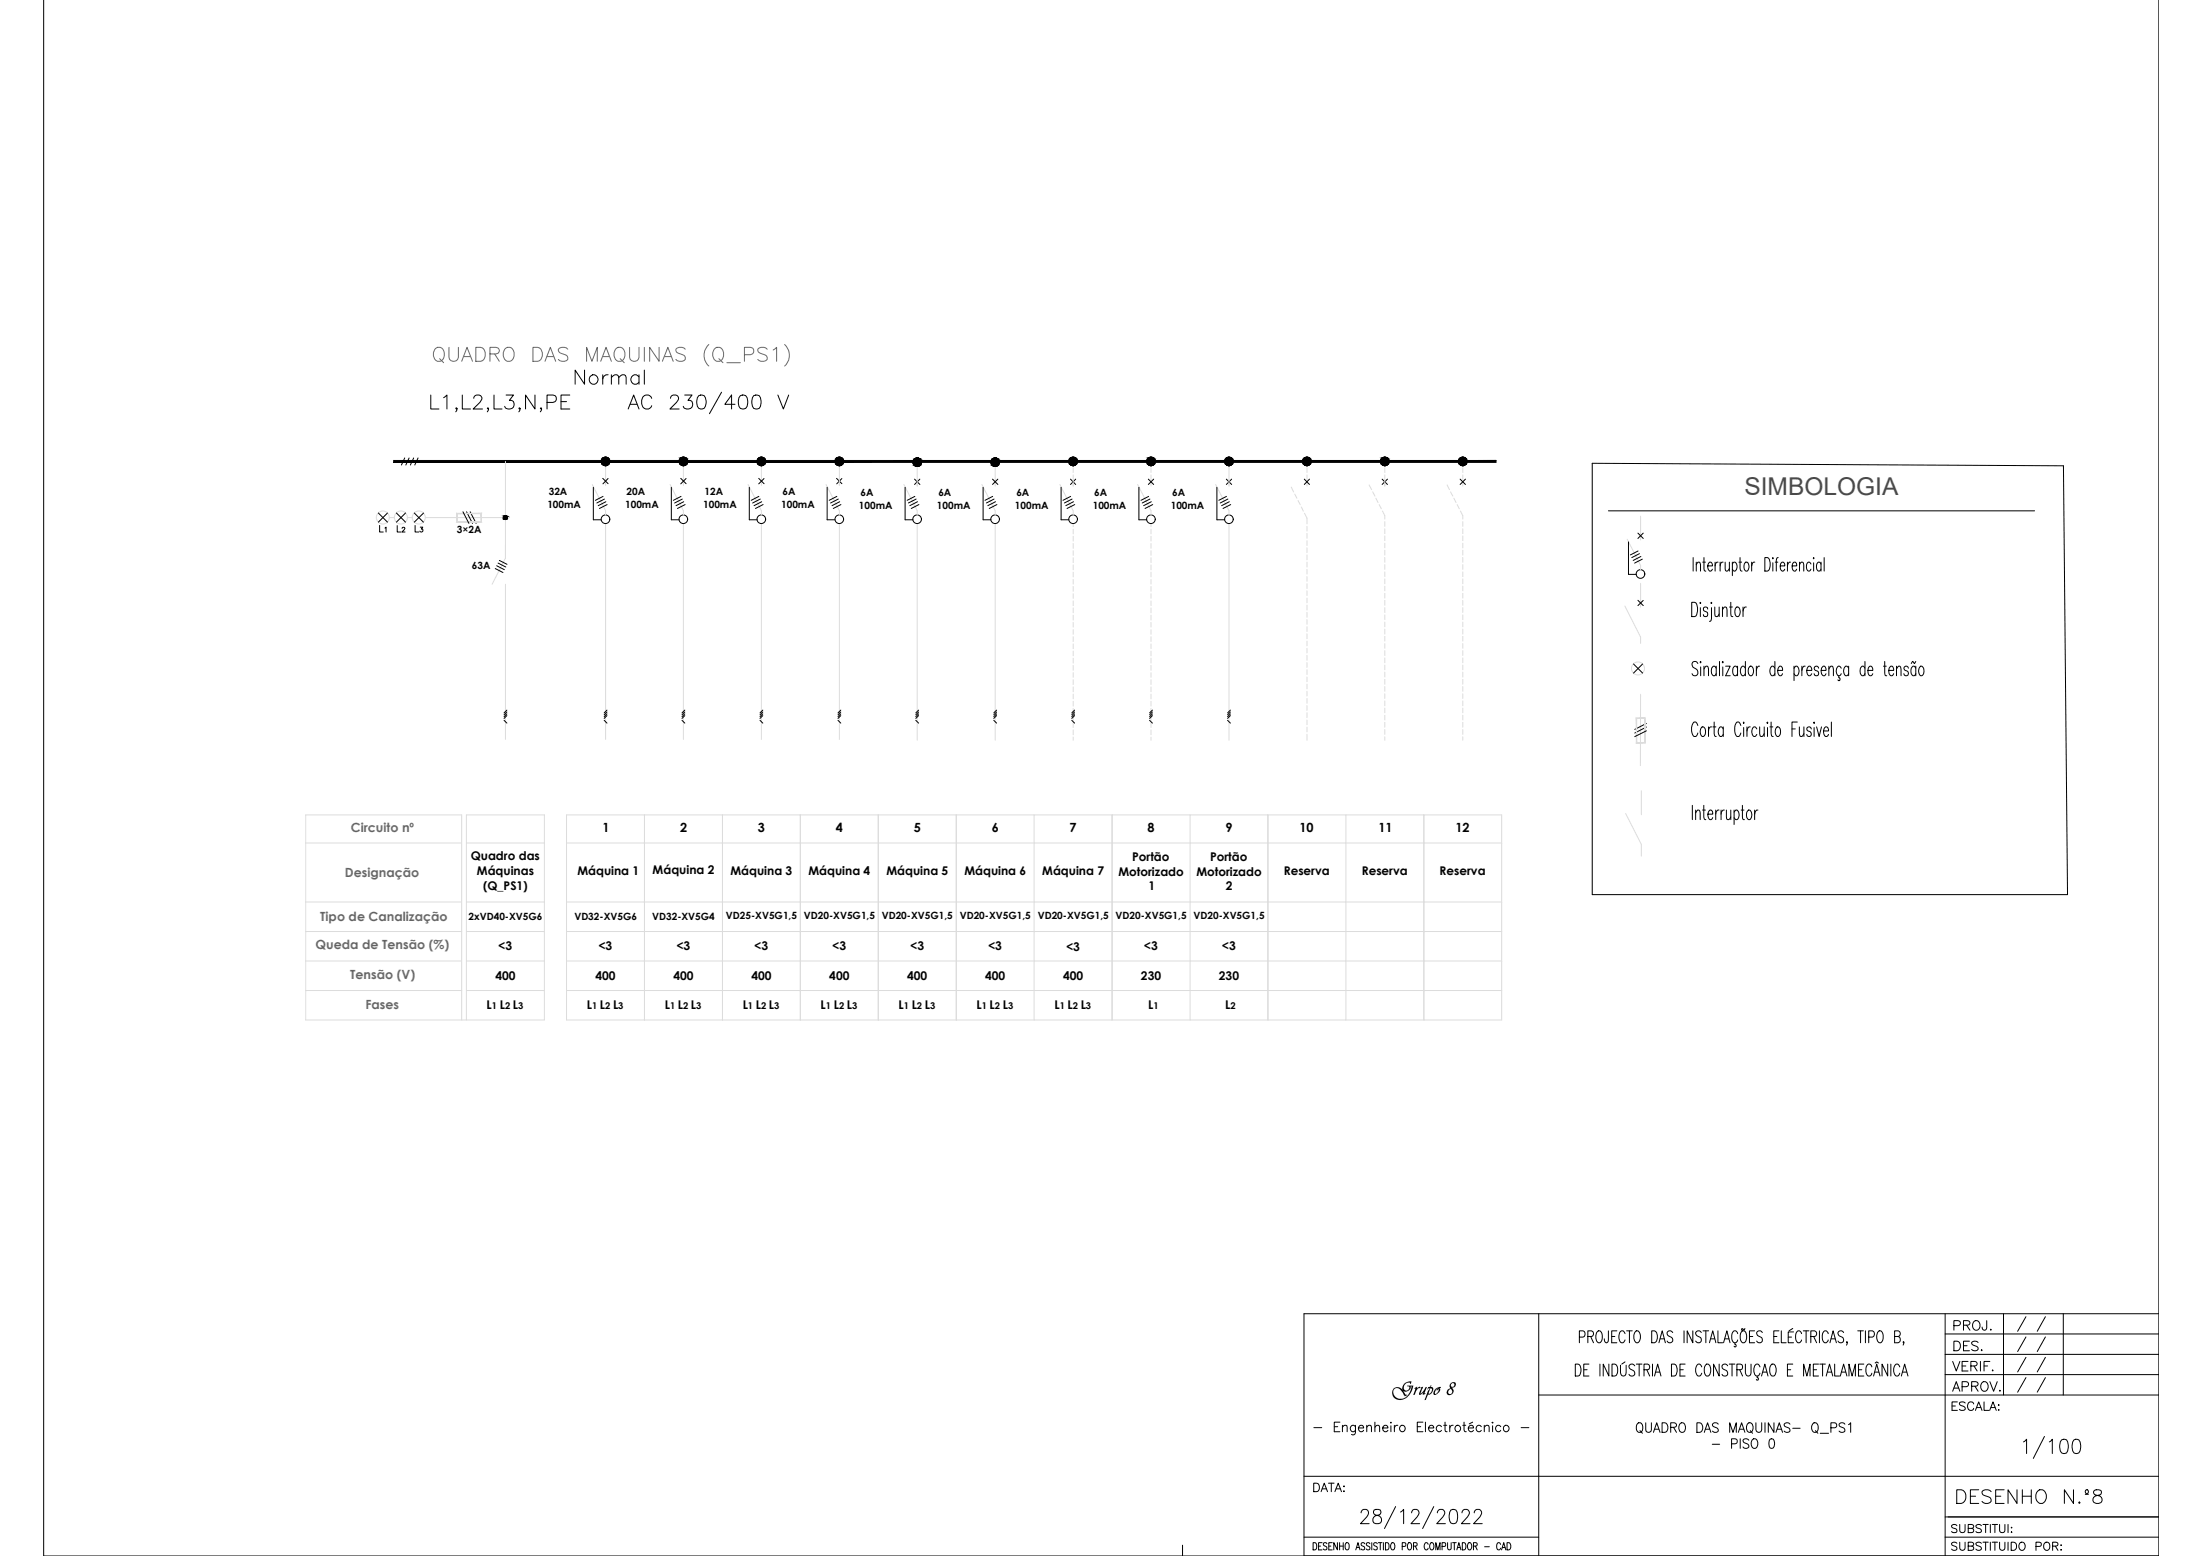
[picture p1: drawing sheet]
<svg xmlns="http://www.w3.org/2000/svg" width="297mm" height="210mm" viewBox="0 0 297 210" stroke-linecap="round" stroke-linejoin="round" font-family="sans-serif">
<defs><g id="words">
<g font-size="5.3">
<text x="271.3" y="181">/ /</text>
<text x="271.3" y="189.1">/ /</text>
</g>
<g font-size="4.9">
<text x="271.3" y="183.4">/ /</text>
<text x="271.3" y="186.3">/ /</text>
<text x="263.2" y="203.9">DESENHO N.º8</text>
</g>
<text font-size="3.3" fill="#4c4c4c" x="235.3" y="66.7">SIMBOLOGIA</text>
<text font-size="2.6" x="187.7" y="188.2">Grupo 8</text>
<g font-size="1.7" fill="#696969">
<text x="47.3" y="112.3">Circuito nº</text>
<text x="46.5" y="118.3">Designação</text>
<text x="43.2" y="124.3">Tipo de Canalização</text>
<text x="42.6" y="128.1">Queda de Tensão (%)</text>
<text x="47.2" y="132">Tensão (V)</text>
<text x="49.3" y="136.2">Fases</text>
</g>
<g font-size="1.7">
<text x="81.3" y="112.3">1</text>
<text x="91.7" y="112.3">2</text>
<text x="102.2" y="112.3">3</text>
<text x="112.7" y="112.3">4</text>
<text x="123.3" y="112.3">5</text>
<text x="133.8" y="112.3">6</text>
<text x="144.3" y="112.3">7</text>
<text x="154.8" y="112.3">8</text>
<text x="165.3" y="112.3">9</text>
<text x="175.3" y="112.3">10</text>
<text x="186" y="112.3">11</text>
<text x="196.3" y="112.3">12</text>
</g>
<g font-size="1.6">
<text x="63.5" y="116">Quadro das</text>
<text x="64.3" y="118.1">Máquinas</text>
<text x="77.9" y="118">Máquina 1</text>
<text x="88" y="117.9">Máquina 2</text>
<text x="98.5" y="118">Máquina 3</text>
<text x="109.1" y="118">Máquina 4</text>
<text x="119.6" y="118">Máquina 5</text>
<text x="130.1" y="118">Máquina 6</text>
<text x="140.6" y="118">Máquina 7</text>
<text x="150.9" y="118.1">Motorizado</text>
<text x="152.7" y="116.2">Portão</text>
<text x="161.4" y="118.1">Motorizado</text>
<text x="163.2" y="116.1">Portão</text>
<text x="173.2" y="118.1">Reserva</text>
<text x="183.7" y="118.1">Reserva</text>
<text x="194.2" y="118.1">Reserva</text>
<text x="65.2" y="120.1">(Q_PS1)</text>
<text x="154.9" y="120.1">1</text>
<text x="165.3" y="120.1">2</text>
<text x="67.2" y="128.2">&lt;3</text>
<text x="80.7" y="128.2">&lt;3</text>
<text x="91.2" y="128.2">&lt;3</text>
<text x="101.8" y="128.2">&lt;3</text>
<text x="112.3" y="128.2">&lt;3</text>
<text x="122.8" y="128.2">&lt;3</text>
<text x="133.3" y="128.2">&lt;3</text>
<text x="143.8" y="128.3">&lt;3</text>
<text x="154.3" y="128.2">&lt;3</text>
<text x="164.8" y="128.2">&lt;3</text>
<text x="65.6" y="136.1">L L L</text>
<text x="66.8" y="132.1">400</text>
<text x="79.1" y="136.1">L L L</text>
<text x="80.3" y="132.1">400</text>
<text x="89.7" y="136.1">L L L</text>
<text x="90.8" y="132.1">400</text>
<text x="100.2" y="136.1">L L L</text>
<text x="101.4" y="132.1">400</text>
<text x="110.7" y="136.1">L L L</text>
<text x="111.9" y="132.1">400</text>
<text x="121.2" y="136.1">L L L</text>
<text x="122.4" y="132.1">400</text>
<text x="131.7" y="136.1">L L L</text>
<text x="132.9" y="132.1">400</text>
<text x="142.2" y="136.1">L L L</text>
<text x="143.4" y="132.1">400</text>
<text x="153.9" y="132.1">230</text>
<text x="154.9" y="136.1">L</text>
<text x="164.4" y="132.1">230</text>
<text x="165.3" y="136.1">L</text>
</g>
<g font-size="1.3">
<text x="61.6" y="71.9">3×2A</text>
<text x="73.8" y="68.5">100mA</text>
<text x="74" y="66.8">32A</text>
<text x="84.3" y="68.5">100mA</text>
<text x="84.5" y="66.8">20A</text>
<text x="94.9" y="68.5">100mA</text>
<text x="95" y="66.8">12A</text>
<text x="105.4" y="68.5">100mA</text>
<text x="105.6" y="66.8">6A</text>
<text x="115.9" y="68.6">100mA</text>
<text x="116.1" y="66.9">6A</text>
<text x="126.4" y="68.6">100mA</text>
<text x="126.6" y="66.9">6A</text>
<text x="136.9" y="68.6">100mA</text>
<text x="137.1" y="66.9">6A</text>
<text x="147.4" y="68.6">100mA</text>
<text x="147.6" y="66.9">6A</text>
<text x="157.9" y="68.6">100mA</text>
<text x="158.1" y="66.9">6A</text>
<text x="63.7" y="76.7">63A</text>
<text x="63.2" y="124.1">2xVD40-XV5G6</text>
<text x="77.5" y="124.1">VD32-XV5G6</text>
<text x="88" y="124.1">VD32-XV5G4</text>
<text x="97.9" y="124">VD25-XV5G1,5</text>
<text x="108.4" y="124">VD20-XV5G1,5</text>
<text x="118.9" y="124">VD20-XV5G1,5</text>
<text x="129.5" y="124">VD20-XV5G1,5</text>
<text x="140" y="124">VD20-XV5G1,5</text>
<text x="150.5" y="124">VD20-XV5G1,5</text>
<text x="161" y="124">VD20-XV5G1,5</text>
<text x="66.4" y="136.1">1</text>
<text x="68.1" y="136.1">2</text>
<text x="69.9" y="136.1">3</text>
<text x="79.9" y="136.1">1</text>
<text x="81.6" y="136.1">2</text>
<text x="83.4" y="136.1">3</text>
<text x="90.4" y="136.1">1</text>
<text x="92.1" y="136.1">2</text>
<text x="93.9" y="136.1">3</text>
<text x="100.9" y="136.1">1</text>
<text x="102.7" y="136.1">2</text>
<text x="104.4" y="136.1">3</text>
<text x="111.4" y="136.1">1</text>
<text x="113.2" y="136.1">2</text>
<text x="114.9" y="136.1">3</text>
<text x="121.9" y="136.1">1</text>
<text x="123.7" y="136.1">2</text>
<text x="125.5" y="136.1">3</text>
<text x="132.4" y="136.1">1</text>
<text x="134.2" y="136.1">2</text>
<text x="136" y="136.1">3</text>
<text x="142.9" y="136.1">1</text>
<text x="144.7" y="136.1">2</text>
<text x="146.5" y="136.1">3</text>
<text x="155.6" y="136.1">1</text>
<text x="166" y="136.1">2</text>
</g>
</g></defs>
<g fill="#000" stroke="#000" stroke-width=".13">
<path d="M81.5 62.8h.4zM81.6 61.7h.2zM92 62.8h.4zM92.1 61.7h.2zM102.5 62.8h.4zM102.6 61.7h.2zM113 62.8h.4zM113.1 61.7h.2zM123.5 62.9h.4zM123.6 61.8h.2zM134 62.9h.5zM134.1 61.8h.3z"/>
<path d="M144.6 62.8h.4zM144.7 61.7h.2zM155.1 62.8h.4zM155.2 61.7h.2zM165.6 62.8h.4zM165.7 61.7h.2zM176.1 62.8h.4zM176.2 61.7h.2zM186.6 62.8h.4zM186.7 61.7h.2zM197.1 62.8h.4zM197.2 61.7h.2z"/>
<path d="M68.1 70.1h.1zM68.1 70.1h.1z"/>
<path d="M68.1 69.6h.1zM68.1 69.6h.1zM68.1 69.6h.1z"/>
<path d="M68.1 69.6h.2zM68.1 69.6h.2zM68.1 69.6h.2zM68.1 69.6h.2z"/>
<path d="M68.1 70.1h.2zM68.1 70.1h.1zM68.1 70.1h.1z"/>
<path d="M68.1 69.6h.2zM68.1 69.6h.2zM68 69.6h.3zM68 69.6h.3z"/>
<path d="M68 70.1h.3zM68 70.1h.3zM68.1 70.1h.2zM68.1 70.1h.2z"/>
<path d="M68 69.6l.4 .1zM68 69.6l.4 .1zM68 69.7h.4zM68 69.7h.4z"/>
<path d="M68 70h.4zM68 70l.3 .1zM68 70.1h.3zM68 70.1h.3z"/>
<path d="M68 69.7h.4zM68 69.7h.4zM68 69.7h.4zM68 69.7h.4z"/>
<path d="M68 69.7h.4zM68 69.7h.4zM67.9 69.7h.5zM67.9 69.7h.5z"/>
<path d="M68 70h.4zM68 70h.4zM68 70h.4zM68 70h.4z"/>
<path d="M67.9 69.7l.5 .1zM67.9 69.7l.5 .1zM67.9 69.8h.5zM67.9 69.8h.5z"/>
<path d="M67.9 69.9h.5zM67.9 69.9l.5 .1zM68 70h.4zM68 70h.4z"/>
<path d="M67.9 69.8h.5zM67.9 69.8h.5zM67.9 69.8h.5zM67.9 69.8h.5z"/>
<path d="M67.9 69.8l.5 .1zM67.9 69.8l.5 .1zM67.9 69.9h.5zM67.9 69.9h.5z"/>
<path d="M67.9 69.9h.5zM67.9 69.9h.5zM67.9 69.9h.5zM67.9 69.9h.5z"/>
<path d="M81.5 62.8h.3zM81.6 62.8h.2z"/>
<path d="M81.6 61.7h.3zM81.5 61.7h.4z"/>
<path d="M81.5 61.7l.5 .1zM81.4 61.8h.6z"/>
<path d="M81.4 61.8h.7zM81.3 61.8h.8z"/>
<path d="M81.4 62.7h.6zM81.4 62.7l.5 .1z"/>
<path d="M81.3 61.8l.8 .1v-.1zM81.3 61.8l.8 .1h-.9z"/>
<path d="M81.3 62.7h.8zM81.3 62.7h.7z"/>
<path d="M81.2 61.9l1 .1-.1-.1zM81.2 61.9l1 .1h-1z"/>
<path d="M81.2 62.6h.9zM81.2 62.6l.9 .1z"/>
<path d="M81.2 62l1 .1v-.1zM81.2 62l1 .1h-1.1z"/>
<path d="M81.2 62.5l.9 .1 .1-.1zM81.2 62.5l.9 .1h-.9z"/>
<path d="M81.1 62.1l1.2 .1-.1-.1zM81.1 62.1l1.2 .1h-1.2z"/>
<path d="M81.1 62.4l1.1 .1v-.1zM81.1 62.4l1.1 .1h-1z"/>
<path d="M81.1 62.2l1.2 .1v-.1zM81.1 62.2l1.2 .1h-1.2z"/>
<path d="M81.1 62.3l1.1 .1 .1-.1zM81.1 62.3l1.1 .1h-1.1z"/>
<path d="M92 62.8h.3zM92.1 62.8h.2z"/>
<path d="M92.1 61.7h.3zM92 61.7h.4z"/>
<path d="M92 61.7l.5 .1zM91.9 61.8h.6z"/>
<path d="M91.9 61.8h.7zM91.8 61.8h.8z"/>
<path d="M91.9 62.7h.6zM91.9 62.7l.5 .1z"/>
<path d="M91.8 61.8l.9 .1-.1-.1zM91.8 61.8l.9 .1h-1z"/>
<path d="M91.8 62.7h.8zM91.8 62.7h.7z"/>
<path d="M91.7 61.9l1 .1v-.1zM91.7 61.9l1 .1h-1z"/>
<path d="M91.7 62.6h1zM91.7 62.6l.9 .1z"/>
<path d="M91.7 62l1 .1v-.1zM91.7 62l1 .1h-1.1z"/>
<path d="M91.7 62.5l1 .1v-.1zM91.7 62.5l1 .1h-1z"/>
<path d="M91.6 62.1l1.2 .1-.1-.1zM91.6 62.1l1.2 .1h-1.2z"/>
<path d="M91.6 62.4l1.1 .1v-.1zM91.6 62.4l1.1 .1h-1z"/>
<path d="M91.6 62.2l1.2 .1v-.1zM91.6 62.2l1.2 .1h-1.2z"/>
<path d="M91.6 62.3l1.1 .1 .1-.1zM91.6 62.3l1.1 .1h-1.1z"/>
<path d="M102.5 62.8h.3zM102.6 62.8h.2z"/>
<path d="M102.6 61.7h.3zM102.5 61.7h.4z"/>
<path d="M102.5 61.7l.5 .1zM102.4 61.8h.6z"/>
<path d="M102.4 61.8h.7zM102.3 61.8h.8z"/>
<path d="M102.4 62.7h.6zM102.4 62.7l.5 .1z"/>
<path d="M102.3 61.8l.9 .1-.1-.1zM102.3 61.8l.9 .1h-1z"/>
<path d="M102.3 62.7h.8zM102.3 62.7h.7z"/>
<path d="M102.2 61.9l1 .1v-.1zM102.2 61.9l1 .1h-1z"/>
<path d="M102.2 62.6h1zM102.2 62.6l.9 .1z"/>
<path d="M102.2 62l1.1 .1-.1-.1zM102.2 62l1.1 .1h-1.1z"/>
<path d="M102.2 62.5l1 .1v-.1zM102.2 62.5l1 .1h-1z"/>
<path d="M102.2 62.1l1.1 .1v-.1zM102.2 62.1l1.1 .1h-1.2z"/>
<path d="M102.2 62.4l1 .1 .1-.1zM102.2 62.4l1 .1h-1z"/>
<path d="M102.1 62.2l1.2 .1v-.1zM102.1 62.2l1.2 .1h-1.2z"/>
<path d="M102.1 62.3l1.2 .1v-.1zM102.1 62.3l1.2 .1h-1.1z"/>
<path d="M113 62.8h.3zM113.1 62.8h.2z"/>
<path d="M113.1 61.7h.3zM113 61.7h.4z"/>
<path d="M113 61.7l.5 .1zM112.9 61.8h.6z"/>
<path d="M112.9 61.8h.7zM112.8 61.8h.8z"/>
<path d="M112.9 62.7h.6zM112.9 62.7l.5 .1z"/>
<path d="M112.8 61.8l.9 .1-.1-.1zM112.8 61.8l.9 .1h-.9z"/>
<path d="M112.8 62.7h.8zM112.8 62.7h.7z"/>
<path d="M112.8 61.9l.9 .1v-.1zM112.8 61.9l.9 .1h-1z"/>
<path d="M112.8 62.6h.9zM112.8 62.6l.8 .1z"/>
<path d="M112.7 62l1.1 .1-.1-.1zM112.7 62l1.1 .1h-1.1z"/>
<path d="M112.7 62.5l1 .1v-.1zM112.7 62.5l1 .1h-.9z"/>
<path d="M112.7 62.1l1.1 .1v-.1zM112.7 62.1l1.1 .1h-1.1z"/>
<path d="M112.7 62.4l1 .1 .1-.1zM112.7 62.4l1 .1h-1z"/>
<path d="M112.7 62.2l1.1 .1v-.1zM112.7 62.2l1.1 .1h-1.1z"/>
<path d="M112.7 62.3l1.1 .1v-.1zM112.7 62.3l1.1 .1h-1.1z"/>
<path d="M123.5 62.9h.3zM123.6 62.9h.2z"/>
<path d="M123.6 61.8h.3zM123.5 61.8h.4z"/>
<path d="M123.5 61.8l.5 .1zM123.4 61.9h.6z"/>
<path d="M123.4 61.9h.7zM123.3 61.9h.8z"/>
<path d="M123.4 62.8h.6zM123.4 62.8l.5 .1z"/>
<path d="M123.3 61.9l.9 .1-.1-.1zM123.3 61.9l.9 .1h-.9z"/>
<path d="M123.3 62.8h.8zM123.3 62.8h.7z"/>
<path d="M123.3 62l1 .1-.1-.1zM123.3 62l1 .1h-1.1z"/>
<path d="M123.3 62.7l.8 .1 .1-.1zM123.3 62.7l.8 .1h-.8z"/>
<path d="M123.2 62.1l1.1 .1v-.1zM123.2 62.1l1.1 .1h-1.1z"/>
<path d="M123.2 62.6l1 .1 .1-.1zM123.2 62.6l1 .1h-.9z"/>
<path d="M123.2 62.2l1.1 .1v-.1zM123.2 62.2l1.1 .1h-1.1z"/>
<path d="M123.2 62.3l1.1 .1v-.1zM123.2 62.3l1.1 .1h-1.1z"/>
<path d="M123.2 62.4l1.1 .1v-.1zM123.2 62.4l1.1 .1h-1.1z"/>
<path d="M123.2 62.5l1.1 .1v-.1zM123.2 62.5l1.1 .1h-1.1z"/>
<path d="M134 62.9h.4zM134.1 62.9h.3z"/>
<path d="M134.1 61.8h.4zM134 61.8h.5z"/>
<path d="M134 61.8l.5 .1zM133.9 61.9h.6z"/>
<path d="M133.9 61.9h.7zM133.9 61.9h.7z"/>
<path d="M133.9 62.8h.6zM133.9 62.8l.6 .1z"/>
<path d="M133.9 61.9l.8 .1-.1-.1zM133.9 61.9l.8 .1h-.9z"/>
<path d="M133.9 62.8h.7zM133.9 62.8h.6z"/>
<path d="M133.8 62l1 .1-.1-.1zM133.8 62l1 .1h-1.1z"/>
<path d="M133.8 62.7l.8 .1 .1-.1zM133.8 62.7l.8 .1h-.7z"/>
<path d="M133.7 62.1l1.1 .1v-.1zM133.7 62.1l1.1 .1h-1.1z"/>
<path d="M133.7 62.6l1 .1 .1-.1zM133.7 62.6l1 .1h-.9z"/>
<path d="M133.7 62.2l1.1 .1v-.1zM133.7 62.2l1.1 .1h-1.1z"/>
<path d="M133.7 62.5l1.1 .1v-.1zM133.7 62.5l1.1 .1h-1.1z"/>
<path d="M133.7 62.3l1.1 .1v-.1zM133.7 62.3l1.1 .1h-1.1z"/>
<path d="M133.7 62.4l1.1 .1v-.1zM133.7 62.4l1.1 .1h-1.1z"/>
<path d="M144.6 62.8h.3zM144.7 62.8h.2z"/>
<path d="M144.7 61.7h.3zM144.6 61.7h.4z"/>
<path d="M144.6 61.7l.5 .1zM144.4 61.8h.7z"/>
<path d="M144.4 61.8h.7zM144.4 61.8h.7z"/>
<path d="M144.4 62.7h.7zM144.4 62.7l.6 .1z"/>
<path d="M144.4 61.8l.8 .1-.1-.1zM144.4 61.8l.8 .1h-.9z"/>
<path d="M144.4 62.7h.7zM144.4 62.7h.7z"/>
<path d="M144.3 61.9l1 .1-.1-.1zM144.3 61.9l1 .1h-1.1z"/>
<path d="M144.3 62.6h.9zM144.3 62.6l.8 .1z"/>
<path d="M144.2 62l1.1 .1v-.1zM144.2 62l1.1 .1h-1.1z"/>
<path d="M144.2 62.5l1 .1 .1-.1zM144.2 62.5l1 .1h-.9z"/>
<path d="M144.2 62.1l1.1 .1v-.1zM144.2 62.1l1.1 .1h-1.1z"/>
<path d="M144.2 62.4l1.1 .1v-.1zM144.2 62.4l1.1 .1h-1.1z"/>
<path d="M144.2 62.2l1.1 .1v-.1zM144.2 62.2l1.1 .1h-1.1z"/>
<path d="M144.2 62.3l1.1 .1v-.1zM144.2 62.3l1.1 .1h-1.1z"/>
<path d="M155.1 62.8h.3zM155.2 62.8h.2z"/>
<path d="M155.2 61.7h.3zM155.1 61.7h.4z"/>
<path d="M155.1 61.7l.5 .1zM155 61.8h.6z"/>
<path d="M155 61.8h.7zM154.9 61.8h.8z"/>
<path d="M155 62.7h.6zM155 62.7l.5 .1z"/>
<path d="M154.9 61.8l.8 .1v-.1zM154.9 61.8l.8 .1h-.9z"/>
<path d="M154.9 62.7h.8zM154.9 62.7h.7z"/>
<path d="M154.8 61.9l1 .1-.1-.1zM154.8 61.9l1 .1h-1z"/>
<path d="M154.8 62.6h.9zM154.8 62.6l.9 .1z"/>
<path d="M154.8 62l1 .1v-.1zM154.8 62l1 .1h-1.1z"/>
<path d="M154.8 62.5l.9 .1 .1-.1zM154.8 62.5l.9 .1h-.9z"/>
<path d="M154.7 62.1l1.1 .1v-.1zM154.7 62.1l1.1 .1h-1.1z"/>
<path d="M154.7 62.2l1.1 .1v-.1zM154.7 62.2l1.1 .1h-1.1z"/>
<path d="M154.7 62.3l1.1 .1v-.1zM154.7 62.3l1.1 .1h-1.1z"/>
<path d="M154.7 62.4l1.1 .1v-.1zM154.7 62.4l1.1 .1h-1z"/>
<path d="M165.6 62.8h.3zM165.7 62.8h.2z"/>
<path d="M165.7 61.7h.3zM165.6 61.7h.4z"/>
<path d="M165.6 61.7l.5 .1zM165.5 61.8h.6z"/>
<path d="M165.5 61.8h.7zM165.4 61.8h.8z"/>
<path d="M165.5 62.7h.6zM165.5 62.7l.5 .1z"/>
<path d="M165.4 61.8l.9 .1-.1-.1zM165.4 61.8l.9 .1h-1z"/>
<path d="M165.4 62.7h.8zM165.4 62.7h.7z"/>
<path d="M165.3 61.9l1 .1v-.1zM165.3 61.9l1 .1h-1z"/>
<path d="M165.3 62.6h1zM165.3 62.6l.9 .1z"/>
<path d="M165.3 62l1 .1v-.1zM165.3 62l1 .1h-1.1z"/>
<path d="M165.3 62.5l1 .1v-.1zM165.3 62.5l1 .1h-1z"/>
<path d="M165.2 62.1l1.2 .1-.1-.1zM165.2 62.1l1.2 .1h-1.2z"/>
<path d="M165.2 62.4l1.1 .1v-.1zM165.2 62.4l1.1 .1h-1z"/>
<path d="M165.2 62.2l1.2 .1v-.1zM165.2 62.2l1.2 .1h-1.2z"/>
<path d="M165.2 62.3l1.1 .1 .1-.1zM165.2 62.3l1.1 .1h-1.1z"/>
<path d="M176.1 62.8h.3zM176.2 62.8h.2z"/>
<path d="M176.2 61.7h.3zM176.1 61.7h.4z"/>
<path d="M176.1 61.7l.5 .1zM176 61.8h.6z"/>
<path d="M176 61.8h.7zM176 61.8h.7h-.8z"/>
<path d="M176 62.7h.6zM176 62.7l.5 .1z"/>
<path d="M175.9 61.8l.8 .1v-.1zM175.8 61.9l.1-.1 .8 .1z"/>
<path d="M175.9 62.7h.8zM175.9 62.7h.7z"/>
<path d="M175.8 61.9l1 .1-.1-.1zM175.8 61.9l1 .1h-1z"/>
<path d="M175.8 62.6h.9zM175.8 62.6l.9 .1z"/>
<path d="M175.8 62l1.1 .1-.1-.1zM175.8 62l1.1 .1h-1.1z"/>
<path d="M175.8 62.5l.9 .1 .1-.1zM175.8 62.5l.9 .1h-.9z"/>
<path d="M175.8 62.1l1.1 .1v-.1zM175.8 62.1l1.1 .1h-1.2z"/>
<path d="M175.8 62.4l1 .1 .1-.1zM175.8 62.4l1 .1h-1z"/>
<path d="M175.7 62.2l1.2 .1v-.1zM175.7 62.2l1.2 .1h-1.2z"/>
<path d="M175.7 62.3l1.2 .1v-.1zM175.7 62.3l1.2 .1h-1.1z"/>
<path d="M186.6 62.8h.3zM186.7 62.8h.2z"/>
<path d="M186.7 61.7h.3zM186.6 61.7h.4z"/>
<path d="M186.6 61.7l.5 .1zM186.5 61.8h.6z"/>
<path d="M186.5 61.8h.7zM186.4 61.8h.8z"/>
<path d="M186.5 62.7h.6zM186.5 62.7l.5 .1z"/>
<path d="M186.4 61.8l.9 .1-.1-.1zM186.4 61.8l.9 .1h-.9z"/>
<path d="M186.4 62.7h.8zM186.4 62.7h.7z"/>
<path d="M186.4 61.9l.9 .1v-.1zM186.4 61.9l.9 .1h-1z"/>
<path d="M186.4 62.6h.9zM186.4 62.6l.8 .1z"/>
<path d="M186.3 62l1.1 .1-.1-.1zM186.3 62l1.1 .1h-1.1z"/>
<path d="M186.3 62.5l1 .1v-.1zM186.3 62.5l1 .1h-.9z"/>
<path d="M186.3 62.1l1.1 .1v-.1zM186.3 62.1l1.1 .1h-1.2z"/>
<path d="M186.2 62.2l1.2 .1v-.1zM186.2 62.2l1.2 .1h-1.2z"/>
<path d="M186.2 62.3l1.2 .1v-.1zM186.2 62.3l1.2 .1h-1.1z"/>
<path d="M186.3 62.4l1 .1 .1-.1zM186.3 62.4l1 .1h-1z"/>
<path d="M197.1 62.8h.3zM197.2 62.8h.2z"/>
<path d="M197.2 61.7h.3zM197.1 61.7h.4z"/>
<path d="M197.1 61.7l.5 .1zM197 61.8h.6z"/>
<path d="M197 61.8h.7zM196.9 61.8h.8z"/>
<path d="M197 62.7h.6zM197 62.7l.5 .1z"/>
<path d="M196.9 61.8l.9 .1-.1-.1zM196.9 61.8l.9 .1h-.9z"/>
<path d="M196.9 62.7h.8zM196.9 62.7h.7z"/>
<path d="M196.9 61.9l.9 .1v-.1zM196.9 61.9l.9 .1h-1z"/>
<path d="M196.9 62.6h.9zM196.9 62.6l.8 .1z"/>
<path d="M196.8 62l1.1 .1-.1-.1zM196.8 62l1.1 .1h-1.1z"/>
<path d="M196.8 62.5l1 .1v-.1zM196.8 62.5l1 .1h-.9z"/>
<path d="M196.8 62.1l1.1 .1v-.1zM196.8 62.1l1.1 .1h-1.1z"/>
<path d="M196.8 62.4l1 .1 .1-.1zM196.8 62.4l1 .1h-1z"/>
<path d="M196.8 62.2l1.1 .1v-.1zM196.8 62.2l1.1 .1h-1.1z"/>
<path d="M196.8 62.3l1.1 .1v-.1zM196.8 62.3l1.1 .1h-1.1z"/>
<path d="M53.1 62.4h148.7v-.3zM53.1 62.1h148.7l-148.7 .3z"/>
</g>
<g fill="none" stroke="#000" stroke-width=".13">
<path d="M51 69.2l1.3 1.2M51.2 70.9v.9h.5M51.9 71.2l.2-.1v.7M52.3 69.2l-1.3 1.2M53.5 69.2l1.2 1.2M53.6 70.9v.9h.5M54.2 71.3l.2-.2 .2 .1-.4 .6h.4M54.6 61.8l-.4 .9M54.7 69.2l-1.2 1.2M55.2 61.8l-.5 .9M55.8 61.8l-.4 .9M55.9 69.2l1.2 1.2"/>
<path d="M56 70.9v.9h.5M56.4 61.8l-.4 .9M56.7 71.1h.3l-.2 .3a.21 .21 0 0 1 .2 .3 .21 .21 0 0 1-.4-.1M57.1 69.2l-1.2 1.2M62.4 69l.9 1.6M62.9 69l.8 1.6M63.4 69l.8 1.6M66.8 76.7l1 .5M67 76.3l1 .5M67.2 76l1 .5M67.4 75.6l1 .5M80 65.7v4.4h1.1"/>
<path d="M81.3 64.5l.7 .7M81.4 67l-1.1 .5M81.5 67.3l-1 .6M81.7 67.7l-1 .5M81.9 68.1l-1 .5M82 64.6l-.7 .7M90.6 65.7v4.4h1M91.8 64.5l.7 .7M91.9 67l-1.1 .5M92 67.3l-1 .6M92.2 67.7l-1 .5M92.4 68.1l-1 .5"/>
<path d="M92.5 64.6l-.7 .7M101.1 65.7v4.4h1M102.3 64.5l.8 .7M102.4 67l-1.1 .5M102.6 67.3l-1.1 .6M102.8 67.7l-1.1 .5M102.9 68.1l-1 .5M103.1 64.6l-.8 .7M111.6 65.7v4.4h1M112.8 64.5l.8 .7M112.9 67l-1 .5M113.1 67.3l-1.1 .6"/>
<path d="M113.3 67.7l-1.1 .5M113.4 68.1l-1 .5M113.6 64.6l-.7 .7M122.1 65.7v4.4h1.1M123.4 64.6l.7 .8M123.4 67l-1 .5M123.6 67.3l-1.1 .6M123.8 67.7l-1.1 .5M124 68.1l-1.1 .5M124.1 64.6l-.7 .8M132.6 65.7v4.4h1.1M133.9 64.6l.7 .8"/>
<path d="M133.9 67l-1 .5M134.1 67.3l-1 .6M134.3 67.7l-1 .5M134.5 68.1l-1.1 .5M134.6 64.6l-.7 .8M143.1 65.7v4.4h1.1M144.4 64.6l.7 .8M144.4 67l-1 .5M144.6 67.3l-1 .6M144.8 67.7l-1 .5M145 68.1l-1.1 .5M145.1 64.6l-.7 .8"/>
<path d="M153.6 65.7v4.4h1.1M154.9 64.6l.7 .8M154.9 67l-1 .5M155.1 67.3l-1 .6M155.3 67.7l-1 .5M155.5 68.1l-1 .5M155.6 64.6l-.7 .8M164.2 65.7v4.4h1M165.4 64.6l.7 .8M165.4 67l-1 .5M165.6 67.3l-1 .6M165.8 67.7l-1 .5"/>
<path d="M166 68.1l-1 .5M166.1 64.6l-.7 .8M175.9 64.6l.7 .8M176.6 64.6l-.7 .8M186.4 64.6l.8 .8M187.2 64.6l-.8 .8M197 64.6l.7 .8M197.7 64.6l-.7 .8M214.8 62.5v58.2h64.1l-.6-57.9M219.7 73.1v4.4h1M220.9 71.9l.8 .7M221 74.3l-1.1 .6"/>
<path d="M221.2 74.7l-1.1 .5M221.3 75.1l-1 .5M221.5 75.4l-1 .6M221.7 71.9l-.8 .7M220.4 89.6l1.2 1.2M220.9 81l.8 .7M221.6 89.6l-1.2 1.2M221.7 81l-.8 .7M222.1 98.1l-1.6 .8M222.1 97.6l-1.6 .8M222.1 98.6l-1.6 .8"/>
<circle cx="68.2" cy="69.8" r=".26"/>
<circle cx="81.7" cy="70" r=".58"/>
<circle cx="81.7" cy="62.2" r=".58"/>
<circle cx="92.2" cy="70" r=".58"/>
<circle cx="92.2" cy="62.2" r=".58"/>
<circle cx="102.7" cy="62.2" r=".58"/>
<circle cx="102.7" cy="70" r=".58"/>
<circle cx="113.2" cy="62.2" r=".58"/>
<circle cx="113.2" cy="70" r=".58"/>
<circle cx="123.7" cy="62.3" r=".58"/>
<circle cx="123.7" cy="70" r=".58"/>
<circle cx="134.2" cy="62.3" r=".58"/>
<circle cx="134.2" cy="70" r=".58"/>
<circle cx="144.8" cy="70" r=".58"/>
<circle cx="144.8" cy="62.2" r=".58"/>
<circle cx="155.3" cy="70" r=".58"/>
<circle cx="155.3" cy="62.2" r=".58"/>
<circle cx="165.8" cy="62.2" r=".58"/>
<circle cx="165.8" cy="70" r=".58"/>
<circle cx="176.3" cy="62.2" r=".58"/>
<circle cx="186.8" cy="62.2" r=".58"/>
<circle cx="197.3" cy="62.2" r=".58"/>
<circle cx="221.3" cy="77.4" r=".58"/>
</g>
<g fill="none" stroke="#dcdcdc" stroke-width=".13">
<path d="M52.5 69.8h.7M55 69.8h.6M57.4 69.8h4.2M61.7 69.8h6.5M68.2 62.2v13.1l-1.8 3.5M68.2 78.8v21M79.9 65.4l1.8 3.5v.6M81.7 62.2v3.3M81.7 70.6v29.2M90.4 65.4l1.8 3.5v.6M92.2 62.2v3.3M92.2 70.6v29.2"/>
<path d="M100.9 65.4l1.8 3.5v.6M102.7 62.2v3.3M102.7 70.6v29.2M111.4 65.4l1.8 3.5v.6M113.2 62.2v3.3M113.2 70.6v29.2M121.9 65.4l1.8 3.5v.6M123.7 62.3v3.3M123.7 70.6v29.3M132.4 65.4l1.8 3.5v.6M134.2 62.3v3.3M134.2 70.6v29.3"/>
<path d="M143 65.4l1.8 3.5v.6M144.8 62.2v.6M144.8 63.1v.6M144.8 64.1v1.5M144.8 70.6v.4M144.8 71.4v.6M144.8 72.3v.7M144.8 73.3v.7M144.8 74.3v.6M144.8 75.2v.7M144.8 76.2v.7M144.8 77.2v.6"/>
<path d="M144.8 78.2v.6M144.8 79.1v.7M153.5 65.4l1.8 3.5v.6M155.3 62.2v.6M155.3 63.1v.6M155.3 64.1v.6M155.3 65v.6M155.3 70.6v.4M155.3 71.4v.6M155.3 72.3v.7M155.3 73.3v.7M155.3 74.3v.6"/>
<path d="M155.3 75.2v.7M155.3 76.2v.7M155.3 77.2v.6M155.3 78.2v.6M155.3 79.1v.7M164 65.4l1.8 3.5v.6M165.8 62.2v3.4M165.8 70.6v29.3M174.2 65.7l.3 .7M174.7 66.6l.2 .6M175.1 67.5l.3 .6M175.5 68.4l.3 .6"/>
<path d="M176 69.2l.3 .7v.8M176.3 62.2v.6M176.3 63.1v.6M176.3 64.1v.6M176.3 65v.6M176.3 71v.6M176.3 72v.6M176.3 72.9v.7M176.3 73.9v.6M176.3 74.9v.6M176.3 75.8v.7M176.3 76.8v.6"/>
<path d="M176.3 77.8v.6M176.3 78.7v.7M176.3 79.7v.6M184.7 65.4l.3 .7M185.2 66.4l.3 .5M185.6 67.2l.3 .6M186 68.1l.3 .5M186.5 68.9l.3 .7v.4M186.8 62.2v.6M186.8 63.1v.6M186.8 64.1v1.5M186.8 70.4v.6"/>
<path d="M186.8 71.3v.7M186.8 72.3v.6M186.8 73.3v.6M186.8 74.2v.7M186.8 75.2v.7M186.8 76.2v.6M186.8 77.1v.7M186.8 78.1v.7M186.8 79.1v.6M195.2 65.4l.3 .7M195.7 66.4l.3 .5M196.1 67.2l.3 .6"/>
<path d="M196.6 68.1l.3 .5M197 68.9l.3 .7v.4M197.3 62.2v.6M197.3 63.1v.6M197.3 64.1v.6M197.3 65v.6M197.3 70.4v.6M197.3 71.3v.7M197.3 72.3v.6M197.3 73.3v.6M197.3 74.2v.7M197.3 75.2v.7"/>
<path d="M197.3 76.2v.6M197.3 77.1v.7M197.3 78.1v.7M197.3 79.1v.6M219.5 72.7l1.8 3.6v.5M221.3 69.6v3.2M221.3 78.7v3.2M144.8 80.1v.6M144.8 81.1v.6M144.8 82v.7M144.8 83v.6M144.8 84v.6"/>
<path d="M144.8 84.9v.7M144.8 85.9v.6M144.8 86.9v.6M144.8 87.8v.7M144.8 88.8v.6M144.8 89.8v.6M144.8 90.7v.7M144.8 91.7v.6M144.8 92.7v.6M144.8 93.6v.7M144.8 94.6v.6M144.8 95.6v.6"/>
<path d="M144.8 96.5v.7M144.8 97.5v.6M144.8 98.5v.6M144.8 99.4v.5M155.3 80.1v.6M155.3 81.1v.6M155.3 82v.7M155.3 83v.6M155.3 84v.6M155.3 84.9v.7M155.3 85.9v.6M155.3 86.9v.6"/>
<path d="M155.3 87.8v.7M155.3 88.8v.6M155.3 89.8v.6M155.3 90.7v.7M155.3 91.7v.6M155.3 92.7v.6M155.3 93.6v.7M155.3 94.6v.6M155.3 95.6v.6M155.3 96.5v.7M155.3 97.5v.6M155.3 98.5v.6"/>
<path d="M155.3 99.4v.5M176.3 80.7v.6M176.3 81.6v.7M176.3 82.6v.7M176.3 83.6v.6M176.3 84.6v.6M176.3 85.5v.7M176.3 86.5v.6M176.3 87.5v.6M176.3 88.4v.7M176.3 89.4v.6M176.3 90.4v.6"/>
<path d="M176.3 91.3v.7M176.3 92.3v.6M176.3 93.3v.6M176.3 94.2v.7M176.3 95.2v.6M176.3 96.2v.6M176.3 97.1v.7M176.3 98.1v.6M176.3 99.1v.8M186.8 80v.7M186.8 81v.7M186.8 82v.6"/>
<path d="M186.8 82.9v.7M186.8 83.9v.7M186.8 84.9v.6M186.8 85.8v.7M186.8 86.8v.7M186.8 87.8v.6M186.8 88.7v.7M186.8 89.7v.7M186.8 90.7v.6M186.8 91.6v.7M186.8 92.6v.7M186.8 93.6v.6"/>
<path d="M186.8 94.5v.7M186.8 95.5v.7M186.8 96.5v.6M186.8 97.4v.7M186.8 98.4v.7M186.8 99.4v.5M197.3 80v.7M197.3 81v.7M197.3 82v.6M197.3 82.9v.7M197.3 83.9v.7M197.3 84.9v.6"/>
<path d="M197.3 85.8v.7M197.3 86.8v.7M197.3 87.8v.6M197.3 88.7v.7M197.3 89.7v.7M197.3 90.7v.6M197.3 91.6v.7M197.3 92.6v.7M197.3 93.6v.6M197.3 94.5v.7M197.3 95.5v.7M197.3 96.5v.6"/>
<path d="M197.3 97.4v.7M197.3 98.4v.7M197.3 99.4v.5M219.2 81.8l2.1 4.1v.9M221.3 93.7v9.6M41.2 113.7h21.1M62.9 113.7h10.5M76.4 109.9h126.2v27.7h-126.2zM76.4 113.7h126.2M86.9 109.9v27.7M97.5 109.9v27.7M108 109.9v27.7"/>
<path d="M118.5 109.9v27.7M129 109.9v27.7M139.5 109.9v27.7M150 109.9v27.7M160.5 109.9v27.7M171 109.9v27.7M181.6 109.9v27.7M192.1 109.9v27.7M219.3 109.7l2.1 4.2v1.6M221.4 106.7v3.2M41.2 121.7h21.1M41.2 125.7h21.1"/>
<path d="M41.2 129.6h21.1M41.2 133.6h21.1M62.3 137.6v-27.7h-21.1v27.7h32.2v-27.7h-10.5v27.7M62.9 121.7h10.5M62.9 125.7h10.5M62.9 129.6h10.5M62.9 133.6h10.5M76.4 121.7h126.2M76.4 125.7h126.2M76.4 129.6h126.2M76.4 133.6h126.2"/>
<circle cx="51.6" cy="69.8" r=".88"/>
<circle cx="54.1" cy="69.8" r=".88"/>
<circle cx="56.5" cy="69.8" r=".88"/>
<circle cx="221" cy="90.2" r=".88"/>
</g>
<g fill="#dcdcdc" stroke="#dcdcdc" stroke-width=".13">
<path d="M64.9 69.3v1.1zM64.9 69.3v1.1z"/>
<path d="M61.6 69.3v1.1zM61.6 69.3l.1 1.1z"/>
<path d="M61.6 70.4h3.3zM61.6 70.4h3.3z"/>
<path d="M61.6 69.3h3.3zM61.6 69.3h3.3z"/>
<path d="M220.7 96.9h1.2zM220.8 96.9h1.1z"/>
<path d="M220.7 100.2h1.2zM220.7 100.2h1.1z"/>
<path d="M221.9 96.9v3.3zM221.9 96.9v3.3z"/>
<path d="M220.7 96.9l.1 3.3zM220.7 96.9l.1 3.3z"/>
</g>
<g fill="none" stroke="#696969" stroke-width=".13">
<path d="M58.7 47.1a.71 .71 0 0 1 .8-.2 .71 .71 0 0 1 .4 .7 .83 .83 0 0 1-.1 .9 .83 .83 0 0 1-.9 .2 1.15 1.15 0 0 1-.2-1.6zM59.3 48.4l.5 .5M60.6 46.9v1.3a.64 .64 0 0 0 .6 .5 .64 .64 0 0 0 .6-.5v-1.3M62.3 48.7l.7-1.8 .7 1.8M62.6 48.1h.9M64.2 46.9h.6a1 1 0 0 1 .7 .9 1 1 0 0 1-.7 .9h-.6zM66.1 47.7h1.1a.42 .42 0 0 0 0-.8h-1.1v1.8M66.7 47.7l.7 1M68.1 47.1a.71 .71 0 0 1 .8-.2 .71 .71 0 0 1 .4 .7 .83 .83 0 0 1-.1 .9 .83 .83 0 0 1-.9 .2 1.15 1.15 0 0 1-.2-1.6zM71.9 46.9h.6a1 1 0 0 1 .7 .9 1 1 0 0 1-.7 .9h-.6zM73.5 48.7l.7-1.8 .8 1.8M73.8 48.1h.9"/>
<path d="M76.6 47.1a.87 .87 0 0 0-1.3 0 .5 .5 0 0 0 .4 .6l.5 .2a.45 .45 0 0 1 .4 .3 .45 .45 0 0 1-.2 .5 .94 .94 0 0 1-1.1-.2M79.1 48.7v-1.8l.7 1.8 .8-1.8v1.8M81 48.7l.8-1.8 .7 1.8M81.3 48.1h.9M83 47.1a.71 .71 0 0 1 .8-.2 .71 .71 0 0 1 .5 .7 .83 .83 0 0 1-.2 .9 .83 .83 0 0 1-.9 .2 1.15 1.15 0 0 1-.2-1.6zM83.7 48.4l.5 .5M84.9 46.9v1.3a.64 .64 0 0 0 .7 .5 .64 .64 0 0 0 .6-.5v-1.3M86.9 46.9v1.8M88.9 46.9v1.8l-1.3-1.8v1.8M89.4 48.7l.7-1.8 .7 1.8M89.6 48.1h.9M92.4 47.1a.87 .87 0 0 0-1.2 0 .46 .46 0 0 0 .3 .6l.6 .2a.44 .44 0 0 1 .3 .3 .44 .44 0 0 1-.1 .5 .9 .9 0 0 1-1.1-.2"/>
<path d="M95.6 46.5a1.96 1.96 0 0 0 0 2.9M96.3 47.1a.71 .71 0 0 1 .8-.2 .71 .71 0 0 1 .5 .7 .83 .83 0 0 1-.2 .9 .83 .83 0 0 1-.9 .2 1.15 1.15 0 0 1-.2-1.6zM97 48.4l.5 .5M98.1 48.9h1.8M100.4 47.9h.8l.3-.2a.5 .5 0 0 0 .2-.5 .5 .5 0 0 0-.5-.3h-.8v1.8M103.5 47.1a.87 .87 0 0 0-1.3 0 .46 .46 0 0 0 .4 .6l.5 .2a.44 .44 0 0 1 .4 .3 .44 .44 0 0 1-.2 .5 .9 .9 0 0 1-1.1-.2M104.3 47.2l.5-.3v1.8M105.8 46.5a1.96 1.96 0 0 1 0 2.9"/>
</g>
<!-- layer: Desenho base -->
<g fill="none" stroke="#000" stroke-width=".13">
<path d="M5.9 -.1v210h285.3v-210M58.1 53.3v1.9h1.1M59.8 53.7l.5-.4v1.9M61.6 55.1v.1l-.1-.1 .1-.1a.37 .37 0 0 1-.1 .6M62.4 53.3v1.9h1.1M63.9 53.7a.43 .43 0 0 1 .4-.4h.3a.45 .45 0 0 1 .3 .7l-1.1 1.2h1.3M65.9 55.1l-.1 .1-.1-.1 .1-.1a.37 .37 0 0 1-.1 .6M66.6 53.3v1.9h1.1M68.3 53.3h1l-.6 .7a.61 .61 0 0 1 .7 .7 .61 .61 0 0 1-.9 .5l-.3-.2-.1-.2M70.2 55.1l-.1 .1-.1-.1 .1-.1a.37 .37 0 0 1-.1 .6M72.2 53.3v1.9l-1.3-1.9v1.9M73.1 55.1l-.1 .1-.1-.1 .1-.1a.37 .37 0 0 1-.1 .6"/>
<path d="M73.8 54.3h.8l.3-.1a.5 .5 0 0 0 .1-.6 .5 .5 0 0 0-.4-.3h-.8v1.9M75.7 54.2h.7M76.9 53.3h-1.2v1.9h1.2M78.9 49.9v1.9l-1.3-1.9v1.9M81.3 50.6v1.2M82 50.6a.64 .64 0 0 0-.7 .5M82.5 50.9l.4-.3 .5 .1 .1 1.1M82.5 50.6v1.2M83.5 50.9l.4-.3 .5 .1 .1 1.1M84.7 55.2l.8-1.9 .7 1.9M85 54.5h.9M86.2 50.8a.61 .61 0 0 0-.9-.1 .61 .61 0 0 0 0 .9 .61 .61 0 0 0 .9 0"/>
<path d="M86.2 50.6v1.2M86.9 49.9v1.9M87.9 53.7a.7 .7 0 0 0-.8-.4 .7 .7 0 0 0-.5 .7 .82 .82 0 0 0 .1 .9 .82 .82 0 0 0 .9 .2l.3-.4M90.5 53.7a.43 .43 0 0 1 .3-.4h.4a.45 .45 0 0 1 .2 .7l-1 1.2h1.2M92.4 53.3h1l-.6 .7a.6 .6 0 0 1 .7 .7 .6 .6 0 0 1-.9 .5l-.2-.1-.2-.3M94.3 53.4a.61 .61 0 0 1 .9 .3 1.48 1.48 0 0 1-.2 1.4 .63 .63 0 0 1-.9-.3 1.57 1.57 0 0 1 .2-1.4zM97.3 52.9l-1.6 2.9M99.2 54.5h-1.4l.9-1.2v1.9M99.9 53.4a.63 .63 0 0 1 .9 .3 1.57 1.57 0 0 1-.2 1.4 .63 .63 0 0 1-.9-.3 1.57 1.57 0 0 1 .2-1.4zM101.7 53.4a.63 .63 0 0 1 .9 .3 1.64 1.64 0 0 1-.2 1.4 .63 .63 0 0 1-.9-.3 1.64 1.64 0 0 1 .2-1.4zM104.9 53.3l.8 1.9 .7-1.9M214.8 62.5l63.5 .3"/>
<path d="M217 68.9h57.5M228.4 75.2v1.8M228.8 76.2l.3-.4 .2 .1 .1 1.1M228.8 75.8v1.2M229.7 75.8h.3M229.9 75.2v1.5v.3h.2M230.4 76.3h.6v-.1a.33 .33 0 0 0-.4-.4l-.1 .1a.84 .84 0 0 0 .1 1.1h.2l.2-.2M231.4 75.8v1.2M231.8 75.8l-.3 .1-.1 .4M232 75.8v1.2M232.4 75.8l-.2 .1-.2 .4M232.7 75.8l.1 1.2h.2l.3-.3"/>
<path d="M233.3 75.8v1.2M233.7 76.1l.2-.3a.64 .64 0 0 1 .4 .6 .64 .64 0 0 1-.4 .6l-.2-.2M233.7 75.8v1.9M234.6 75.8h.3M234.7 75.2v1.5l.1 .3h.2M235.4 75.9l.1-.1 .3 .1a.87 .87 0 0 1-.1 1.1h-.2a.87 .87 0 0 1-.1-1.1zM236.3 75.8v1.2M236.7 75.8l-.3 .1-.1 .4M238.1 75.2h.3a1.29 1.29 0 0 1 0 1.8h-.3zM239.1 75.2v.2zM239.1 75.9v1.1M239.5 75.8h.3"/>
<path d="M239.9 75.2l-.2 .1-.1 .3v1.4M240.1 76.3h.7v-.1a.33 .33 0 0 0-.4-.4 .83 .83 0 0 0 0 1.2h.1l.3-.2M241.1 75.8v1.2M241.5 75.8l-.2 .1-.2 .4M241.8 76.3h.6v-.1a.33 .33 0 0 0-.4-.4 .83 .83 0 0 0 0 1.2h.2l.2-.2M242.7 76.2l.3-.4 .3 .1v1.1M242.7 75.8v1.2M244.3 76.1l-.2-.3h-.2a.83 .83 0 0 0 0 1.2h.2l.2-.2M244.7 75.2v.2zM244.7 75.9v1.1M245.6 76.1l-.2-.3h-.1a.83 .83 0 0 0 0 1.2h.1l.2-.2M245.6 75.8v1.2"/>
<path d="M246.1 75.2v1.8M68 97.2l.4 .4M68.4 96l-.4 .4M68.4 96.3l-.4 .4M68.4 96.5l-.4 .4M68.4 95.8l-.4 .4M81.5 97.2l.4 .4M81.9 96l-.4 .4M81.9 96.3l-.4 .4M81.9 96.5l-.4 .4M81.9 95.8l-.4 .4M92 97.2l.4 .4"/>
<path d="M92.4 96l-.4 .4M92.4 96.3l-.4 .4M92.4 96.5l-.4 .4M92.4 95.8l-.4 .4M102.5 97.2l.4 .4M102.9 96l-.4 .4M102.9 96.3l-.4 .4M102.9 96.5l-.4 .4M102.9 95.8l-.4 .4M113 97.2l.4 .4M113.4 96l-.4 .4M113.4 96.3l-.4 .4"/>
<path d="M113.4 96.5l-.4 .4M113.4 95.8l-.4 .4M123.5 97.2l.4 .4M123.9 96l-.4 .4M123.9 96.3l-.4 .4M123.9 96.5l-.4 .4M123.9 95.8l-.4 .4M134.1 97.2l.3 .4M134.4 96l-.3 .4M134.4 96.3l-.3 .4M134.4 96.5l-.3 .4M134.4 95.8l-.3 .4"/>
<path d="M144.6 97.2l.4 .4M145 96l-.4 .4M145 96.3l-.4 .4M145 96.5l-.4 .4M145 95.8l-.4 .4M155.1 97.2l.4 .4M155.5 96l-.4 .4M155.5 96.3l-.4 .4M155.5 96.5l-.4 .4M155.5 95.8l-.4 .4M165.6 97.2l.4 .4M166 96l-.4 .4"/>
<path d="M166 96.3l-.4 .4M166 96.5l-.4 .4M166 95.8l-.4 .4M207.6 177.2v32.7M215.5 179.6l.1-.1a.7 .7 0 0 1 .5 1v.3a.38 .38 0 0 1-.4 .4 .38 .38 0 0 1-.4-.4v-.7zM217 179.5l-.1 1.5-.3 .1a.46 .46 0 0 1-.2-.5M218.1 179.5h-.7v1.6h.7M219.2 179.9a.38 .38 0 0 0-.4-.4 .38 .38 0 0 0-.4 .4v.9a.38 .38 0 0 0 .4 .4 .38 .38 0 0 0 .4-.4M219.4 179.5h.8M219.8 179.5v1.6M220.6 179.6l.1-.1a.72 .72 0 0 1 .6 1l-.1 .3a.38 .38 0 0 1-.4 .4 .38 .38 0 0 1-.3-.4 1.17 1.17 0 0 1 .1-1.2zM222.8 179.5h.4a1.01 1.01 0 0 1 0 1.6h-.4z"/>
<path d="M225.6 179.8a.42 .42 0 0 0-.3-.3 .42 .42 0 0 0-.4 .3v.3l.2 .1a.62 .62 0 0 1 .5 .5 .4 .4 0 0 1-.2 .4 .4 .4 0 0 1-.5-.2M227.2 179.5v1.6M228.4 179.5v1.6l-.8-1.6v1.6M229.5 179.8a.41 .41 0 0 0-.4-.3 .41 .41 0 0 0-.4 .3v.1a.79 .79 0 0 0 .7 .5 .41 .41 0 0 1 0 .7 .41 .41 0 0 1-.7-.2M229.7 179.5h.8M230.1 179.5v1.6M231.7 179.5v1.6h.7M234.4 179.9a.38 .38 0 0 0-.4-.4 .38 .38 0 0 0-.4 .4v.2a.7 .7 0 0 0 .5 1l.3-.3M234.9 179.3h.2M235 179.6l.1-.1a.7 .7 0 0 1 .5 1l-.1 .3a.38 .38 0 0 1-.3 .4 .38 .38 0 0 1-.4-.4l-.1-.3a1.07 1.07 0 0 1 .3-.9zM235 179.3l-.1 .1M235.4 179.2l-.2 .2-.1-.1"/>
<path d="M236.7 179.5h-.7v1.6h.7M237.7 179.8a.41 .41 0 0 0-.4-.3 .41 .41 0 0 0-.3 .3l.1 .3 .4 .3a.41 .41 0 0 1 .1 .6 .41 .41 0 0 1-.6-.1M240 179.5h-.7v1.6h.7M240.3 179.5v1.6h.6M241.8 179.2l-.5 .3M241.9 179.7h-.7v1.4h.7M243 179.9a.38 .38 0 0 0-.4-.4 .38 .38 0 0 0-.3 .4l-.1 .2a.7 .7 0 0 0 .5 1l.3-.3M243.3 179.5h.7M243.6 179.5v1.6M245.4 179.5v1.6M246.6 179.9a.38 .38 0 0 0-.4-.4 .38 .38 0 0 0-.3 .4l-.1 .2a.7 .7 0 0 0 .5 1l.3-.3M248.7 179.8a.39 .39 0 0 0-.6-.2 .39 .39 0 0 0 0 .6l.4 .2a.41 .41 0 0 1 .1 .6 .41 .41 0 0 1-.7-.1"/>
<path d="M250.6 179.5h.8M251 179.5v1.6M251.6 179.5v1.6M253.4 179.6l.1-.1a.7 .7 0 0 1 .5 1v.3a.38 .38 0 0 1-.4 .4 .38 .38 0 0 1-.4-.4v-.7zM262.4 180h28.8M262.4 177.2v32.7M263.6 178.8h.5a.34 .34 0 0 0 .4-.3 .34 .34 0 0 0-.4-.3h-.5v1.2M264.9 178.8l.7-.1a.28 .28 0 0 0 0-.5h-.7v1.2M265.3 178.8l.4 .6M266.2 178.3a.48 .48 0 0 1 .6-.1 .48 .48 0 0 1 .3 .4 .57 .57 0 0 1-.1 .7 .57 .57 0 0 1-.7 .1 .77 .77 0 0 1-.1-1.1zM268 178.2l-.1 1.1a.28 .28 0 0 1-.5 0v-.3M268.5 179.3v.1z"/>
<path d="M270.3 177.2v11M278.3 177.2v11M291.2 177.2h-115.3v32.7M175.9 199.2h115.3M177.2 192.6h1.1M180 192.5h.5M180.7 191.8h-.7v1.3h.7M181.1 192.5l.3-.2h.3v.8M181.1 192.3v.8M182.8 192.3v1a.33 .33 0 0 1-.5 .2M182.8 192.5a.39 .39 0 0 0-.5-.1 .39 .39 0 0 0 0 .6 .39 .39 0 0 0 .5-.1M183.2 192.6h.7a.36 .36 0 0 0-.4-.3 .36 .36 0 0 0-.3 .5 .37 .37 0 0 0 .3 .3 .37 .37 0 0 0 .4-.2"/>
<path d="M184.4 192.5l.2-.2h.3l.1 .8M184.4 192.3v.8M185.5 192.5l.3-.2h.2l.1 .8M185.5 191.8v1.3M186.5 192.6h.7a.36 .36 0 0 0-.4-.3 .36 .36 0 0 0-.3 .5 .37 .37 0 0 0 .3 .3 .37 .37 0 0 0 .4-.2M187.6 191.8v.2zM187.6 192.3v.8M188.1 192.3v.8M188.6 192.3a.39 .39 0 0 0-.5 .3M191.2 192.5h.5M191.9 191.8h-.7v1.3h.7M192.3 191.8v1.3"/>
<path d="M192.7 192.6h.7a.36 .36 0 0 0-.4-.3 .36 .36 0 0 0-.3 .5 .37 .37 0 0 0 .3 .3 .37 .37 0 0 0 .4-.2M194.4 192.5a.39 .39 0 0 0-.5-.1 .39 .39 0 0 0 0 .6 .39 .39 0 0 0 .5-.1M194.7 192.3h.5M194.9 191.8v1.1l.1 .2h.2M195.6 192.3v.8M196 192.3a.39 .39 0 0 0-.4 .3M197.3 192.3h.4M197.5 191.8v1.1l.1 .2h.2M198.1 192.6h.7a.36 .36 0 0 0-.5-.3 .36 .36 0 0 0-.2 .5 .37 .37 0 0 0 .2 .3 .37 .37 0 0 0 .5-.2M198.7 191.8l-.5 .3M199.8 192.5a.39 .39 0 0 0-.6-.1 .39 .39 0 0 0 0 .6 .39 .39 0 0 0 .6-.1M200.2 192.5l.3-.2h.3l.1 .8"/>
<path d="M200.2 192.3v.8M201.3 191.8v.2zM201.3 192.3v.8M202.4 192.5a.39 .39 0 0 0-.5-.1 .39 .39 0 0 0 0 .6 .39 .39 0 0 0 .5-.1M205.2 192.6h1M207.6 188.2h83.6M212.5 184h.4a1.01 1.01 0 0 1 0 1.6h-.4zM213 180.4h.5a.46 .46 0 0 0 .3-.4 .46 .46 0 0 0-.3-.5h-.5v1.6M213.6 184.8h.5M214.2 180.3h.5a.4 .4 0 0 0 .3-.4 .4 .4 0 0 0-.3-.4h-.5v1.6M214.3 184h-.7v1.6h.7M214.6 180.3l.4 .8"/>
<path d="M215.8 184v1.6M217 184v1.6l-.7-1.6v1.6M217.4 180.3h.4M217.5 184h.3a1.01 1.01 0 0 1 0 1.6h-.3zM218.6 184.2v1a.4 .4 0 0 0 .2 .4 .4 .4 0 0 0 .4 0l.2-.4v-1M219.2 183.7l-.4 .3M220.5 184.2a.41 .41 0 0 0-.4-.2 .41 .41 0 0 0-.4 .4 .85 .85 0 0 0 .7 .5 .4 .4 0 0 1-.2 .7h-.3l-.2-.2M220.7 184h.8M220.9 192l.2-.1a.68 .68 0 0 1 .5 .5 .68 .68 0 0 1-.2 .8h-.1a.68 .68 0 0 1-.6-.5 .68 .68 0 0 1 .2-.7zM221.1 184v1.6M221.2 193l.4 .4M221.8 184.8h.5a.4 .4 0 0 0 .2-.4 .4 .4 0 0 0-.2-.4h-.5v1.6"/>
<path d="M222 191.9v1a.38 .38 0 0 0 .4 .3 .38 .38 0 0 0 .4-.3v-1M222.2 184.8l.3 .8M222.9 184v1.6M223 193.2l.5-1.3 .4 1.3M223.2 185.6l.4-1.6 .5 1.6M223.2 192.8h.6M223.3 185.1h.6M223.8 181.1l.4-1.6 .4 1.6M224 180.6h.5M224.2 191.9a.66 .66 0 0 1 .8 .7 .66 .66 0 0 1-.8 .6zM225.4 192.5h.6a.28 .28 0 0 0 0-.5l-.6-.1v1.3M225.5 184h.4a1.01 1.01 0 0 1 0 1.6h-.4z"/>
<path d="M225.7 192.5l.5 .7M226.6 192.1a.43 .43 0 0 1 .5-.1 .43 .43 0 0 1 .3 .4v.3a.45 .45 0 0 1-.5 .5 .45 .45 0 0 1-.4-.5zM226.6 184.8h.5M227.3 184h-.7v1.6h.7M228.9 191.9a.66 .66 0 0 1 .8 .7 .66 .66 0 0 1-.8 .6zM229.6 184.4a.38 .38 0 0 0-.4-.4 .38 .38 0 0 0-.4 .4 1.07 1.07 0 0 0 .3 1.2 .4 .4 0 0 0 .5-.4M229.9 193.2l.4-1.3 .5 1.3M230.1 192.8h.5M230.1 184.1l.1-.1a.7 .7 0 0 1 .6 1l-.1 .2a.38 .38 0 0 1-.6 .4 1.3 1.3 0 0 1 0-1.5zM230.6 181.1l.4-1.6 .5 1.6M230.8 180.6h.5M231 194.8h1"/>
<path d="M231.8 192.1a.42 .42 0 0 0-.5-.2 .42 .42 0 0 0-.3 .3l.1 .2 .6 .3a.31 .31 0 0 1 .1 .3 .31 .31 0 0 1-.3 .2h-.2l-.3-.1M231.9 184v1.6l-.8-1.6v1.6M232.5 181.1l.4-1.6 .5 1.6M232.7 180.6h.5M233.1 184.2a.39 .39 0 0 0-.7-.1 .39 .39 0 0 0 .1 .6l.3 .2a.41 .41 0 0 1 .2 .6 .41 .41 0 0 1-.7-.1M233.3 184h.7M233.3 193.2v-1.3l.5 1.3 .4-1.3v1.3M233.6 194.8h.5a.34 .34 0 0 0 .3-.4 .34 .34 0 0 0-.3-.3h-.5v1.3M233.6 184v1.6M234 181.1v.3l.2 .1v.1l-.1 .1-.2-.1M234.3 184.8h.5a.4 .4 0 0 0 .3-.4 .4 .4 0 0 0-.3-.4h-.5v1.6M234.5 193.2l.4-1.3 .5 1.3"/>
<path d="M234.7 192.8h.5M234.7 184.8l.4 .8M234.7 194.1v1.3M235.4 184v1.2a.4 .4 0 0 0 .2 .4 .4 .4 0 0 0 .5 0l.1-.4v-1.2M235.8 192a.45 .45 0 0 1 .7 .4v.3a.45 .45 0 0 1-.5 .5 .45 .45 0 0 1-.4-.5v-.3zM235.9 194.3a.43 .43 0 0 0-.4-.2 .43 .43 0 0 0-.4 .3l.1 .2 .6 .2 .1 .2a.42 .42 0 0 1-.3 .4 .42 .42 0 0 1-.5-.2M236 180.3h.4M236.1 193l.3 .4M236.3 194.3a.43 .43 0 0 1 .5-.2 .43 .43 0 0 1 .3 .5v.3a.45 .45 0 0 1-.4 .5 .45 .45 0 0 1-.5-.5zM236.9 191.9v1a.39 .39 0 0 0 .4 .3 .39 .39 0 0 0 .3-.3v-1M237 185.6v.3h.2v.2l-.1 .1-.2-.1M237.4 184.4a.38 .38 0 0 0-.4-.4 .38 .38 0 0 0-.3 .4v.8a.38 .38 0 0 0 .5 .4l.2-.4"/>
<path d="M237.6 185.6l.5-1.6 .4 1.6M237.8 185.1h.5M238.1 191.9v1.3M238.8 194.2l.2-.1a.78 .78 0 0 1 0 1.3h-.1a.73 .73 0 0 1-.2-1.1zM238.9 184.1l.1-.1a.7 .7 0 0 1 .6 1l-.1 .4-.2 .2a.7 .7 0 0 1-.6-1zM239.3 180.3h.4M239.3 191.9v1.3l-.8-1.3v1.3M239.6 193.2l.4-1.3 .5 1.3M239.7 192.8h.6M241.1 184.8h.5M241.2 180.4h.5M241.5 192.1a.43 .43 0 0 0-.5-.2 .43 .43 0 0 0-.3 .3l.1 .2 .5 .3a.31 .31 0 0 1 .1 .3 .31 .31 0 0 1-.2 .2l-.5-.1"/>
<path d="M241.8 184h-.7v1.6h.7M241.8 192.7h1M243.3 185.6v-1.6l.4 1.6 .5-1.6v1.6M244.3 180.3h.5a.4 .4 0 0 0 .3-.4 .4 .4 0 0 0-.3-.4h-.5v1.6M244.6 192l.1-.1a.68 .68 0 0 1 .6 .5 .68 .68 0 0 1-.2 .8 .57 .57 0 0 1-.7-.3 .57 .57 0 0 1 0-.7zM244.6 184.8h.5M244.7 180.3l.4 .8M244.9 193l.3 .4M245.3 184h-.7v1.6h.7M245.5 184h.7M245.5 193.4h1.2M245.9 184v1.6"/>
<path d="M246.3 185.6l.5-1.6 .4 1.6M246.5 185.1h.6M246.9 181.1l.4-1.6 .4 1.6M247 192.6h.5a.34 .34 0 0 0 .3-.3 .34 .34 0 0 0-.3-.4h-.5v1.3M247 180.6h.6M247.5 184v1.6h.6M248.2 185.6l.5-1.6 .4 1.6M248.4 185.1h.6M248.9 192.1a.42 .42 0 0 0-.5-.2 .42 .42 0 0 0-.3 .3l.1 .2 .6 .3a.31 .31 0 0 1 .1 .3 .31 .31 0 0 1-.3 .2h-.2l-.3-.1M249.2 181.1h-.1h.1l-.1 .4M249.4 192.2l.2-.3v1.3M249.4 185.6v-1.6l.4 1.6 .5-1.6v1.6"/>
<path d="M250.7 184.8h.4M251.4 184h-.7v1.6h.7M252.1 180.4h.5a.46 .46 0 0 0 .3-.4 .46 .46 0 0 0-.3-.5h-.5v1.6M252.5 184.4a.38 .38 0 0 0-.4-.4 .38 .38 0 0 0-.4 .4v.2a.7 .7 0 0 0 .5 1l.3-.4M252.7 185.6l.5-1.6 .4 1.6M252.9 185.1h.5M252.9 183.9l.3-.2 .2 .2M254.6 184v1.6l-.7-1.6v1.6M255.1 184v1.6M255.6 180.3h.5a.4 .4 0 0 0 .2-.4 .4 .4 0 0 0-.2-.4h-.5v1.6h.5a.45 .45 0 0 0 .3-.4 .45 .45 0 0 0-.3-.4M256.3 184.4a.38 .38 0 0 0-.4-.4 .38 .38 0 0 0-.4 .4 1.07 1.07 0 0 0 .3 1.2 .4 .4 0 0 0 .5-.4M256.5 185.6l.4-1.6 .5 1.6"/>
<path d="M256.7 185.1h.5M256.8 181.1h-.1h.1l-.1 .4M262.4 185.4h28.8M262.4 182.7h28.8M263.3 189.7h.5M263.4 187.7l.5-1.3 .5 1.3M263.4 183.7l.5 1.2 .5-1.2M263.6 180.9h.4a.69 .69 0 0 1 .5 .7 .69 .69 0 0 1-.5 .6h-.4zM263.6 187.3h.6M264 189.1h-.7v1.2h.7M264.7 187.1h.5a.34 .34 0 0 0 .4-.4 .34 .34 0 0 0-.4-.3h-.5v1.3M264.7 184.3h.5"/>
<path d="M264.9 181.5h.5M265.1 189.3a.45 .45 0 0 0-.8 .1l.2 .2 .5 .2 .1 .3a.56 .56 0 0 1-.8 0M265.5 183.7h-.8v1.2h.8M265.7 180.9h-.8v1.3h.8M265.9 184.3l.7-.1 .1-.2-.1-.2-.2-.1h-.5v1.2M266 187l.7-.1 .1-.2v-.2l-.3-.1h-.5v1.3M266.2 189.4a.42 .42 0 0 0-.4-.3 .42 .42 0 0 0-.4 .4v.3a.42 .42 0 0 0 .4 .5 .42 .42 0 0 0 .4-.3M266.3 184.3l.4 .6M266.4 187l.4 .7M266.5 190.3l.4-1.2 .5 1.2M266.6 189.9h.6M266.8 181.1a.51 .51 0 0 0-.8 .1l.2 .3a.68 .68 0 0 1 .6 .3v.2a.56 .56 0 0 1-.8 0"/>
<path d="M267.2 183.7v1.2M267.3 182.2h.1zM267.3 186.6a.48 .48 0 0 1 .6-.2 .48 .48 0 0 1 .3 .5 .57 .57 0 0 1-.1 .6 .57 .57 0 0 1-.7 .1 .77 .77 0 0 1-.1-1zM267.6 189.1v1.2h.7M267.6 184.3h.5M268.4 190.3l.4-1.2 .5 1.2M268.4 186.4l.5 1.3 .5-1.3M268.4 183.7h-.8v1.2M268.6 189.9h.5M268.7 184.9h.2zM273 194.5l.4-.3v1.9M275.8 193.8l-1.5 2.9"/>
<path d="M276.4 194.5l.4-.3v1.9M278.1 194.2a.54 .54 0 0 1 .8 .3 1.83 1.83 0 0 1-.1 1.5 .57 .57 0 0 1-.9-.3 1.74 1.74 0 0 1 .2-1.5zM279.8 194.2a.55 .55 0 0 1 .8 .3 1.74 1.74 0 0 1-.2 1.5 .54 .54 0 0 1-.8-.3 1.74 1.74 0 0 1 .2-1.5zM159.5 208.4v1.5M175.9 207.4h31.7M177.1 208.1a.52 .52 0 0 1 .5 .3 .52 .52 0 0 1-.1 .6l-.4 .1zM177.2 200.1h.4a.61 .61 0 0 1 .4 .6 .61 .61 0 0 1-.4 .5h-.4zM177.9 208.6h.2M178.2 201.2l.4-1.1 .5 1.1M178.3 208.1h-.4v1h.4M178.4 200.8h.5M179 208.3a.27 .27 0 0 0-.3-.2 .27 .27 0 0 0-.2 .2l.1 .2 .3 .2 .1 .1v.2l-.2 .1-.3-.1"/>
<path d="M179.2 200.1h.8M179.2 208.6h.3M179.6 200.1v1.1M179.7 208.1h-.5v1h.5M180.1 201.2l.4-1.1 .5 1.1M180.2 200.8h.6M180.4 208.1v1l-.5-1v1M180.7 208.6h.5M180.7 208.1v1M181.2 208.1v1M181.2 200.5h.1zM181.2 201.2h.1z"/>
<path d="M181.6 208.1h.1a.54 .54 0 0 1 .2 .9l-.1 .1a.54 .54 0 0 1-.2-1zM182.9 209.1l.3-1 .3 1M183 208.8h.4M183.6 204.1l.2-.4 .5-.1a.58 .58 0 0 1 .1 1l-.9 .9h1.2M184.1 208.3a.27 .27 0 0 0-.2-.2 .27 .27 0 0 0-.3 .2l.1 .2 .3 .2 .1 .1v.2l-.2 .1-.3-.1M184.8 208.3a.27 .27 0 0 0-.3-.2 .27 .27 0 0 0-.2 .2l.1 .2 .3 .2 .1 .1v.2l-.2 .1-.3-.1M185 208.1v1M185.4 203.7a.41 .41 0 0 0 .1 .7 .7 .7 0 0 1 .7 .2 .7 .7 0 0 1 .1 .8 .62 .62 0 0 1-.7 .1 .62 .62 0 0 1-.4-.6 .77 .77 0 0 1 .8-.5 .41 .41 0 0 0 .2-.7l-.3-.1zM185.8 208.3a.27 .27 0 0 0-.3-.2 .27 .27 0 0 0-.2 .2l.1 .2 .3 .2 .1 .1v.2l-.2 .1-.3-.1M185.9 208.1h.5M186.2 208.1v1M186.6 208.1v1"/>
<path d="M186.9 208.1a.52 .52 0 0 1 .5 .3 .52 .52 0 0 1-.2 .6l-.3 .1zM187.7 208.1h.1a.5 .5 0 0 1 .4 .5 .5 .5 0 0 1-.4 .5 .66 .66 0 0 1-.1-1zM188.3 203.2l-1.5 3M188.9 204l.4-.4v1.9M189.2 208.6h.4v-.4l-.4-.1v1M190 208.1h.1a.5 .5 0 0 1 .3 .5 .5 .5 0 0 1-.3 .5 .66 .66 0 0 1-.1-1zM190.4 204.1l.2-.4 .5-.1a.49 .49 0 0 1 .2 .8l-1 1.1h1.2M190.7 208.6l.4-.1v-.3l-.4-.1v1M190.9 208.6l.3 .5M192.6 208.3a.28 .28 0 0 0-.3-.2 .28 .28 0 0 0-.2 .4v.2a.27 .27 0 0 0 .2 .4 .27 .27 0 0 0 .3-.3M193 208.1h.1a.5 .5 0 0 1 .3 .5 .5 .5 0 0 1-.3 .5 .66 .66 0 0 1-.1-1zM193.4 203.2l-1.5 3"/>
<path d="M193.7 209.1v-1l.3 1 .3-1v1M193.9 204.1l.2-.4 .5-.1a.57 .57 0 0 1 0 1l-.8 .9h1.2M194.5 208.6h.5v-.4l-.5-.1v1M195.3 208.1v.7l.2 .3 .2-.1 .1-.9M195.7 203.7a.57 .57 0 0 1 .9 .3 1.96 1.96 0 0 1-.2 1.5 .54 .54 0 0 1-.8-.3 1.83 1.83 0 0 1 .1-1.5zM195.9 208.1h.5M196.2 208.1v1M196.5 209.1l.3-1 .3 1M196.6 208.8h.4M197.2 204.1l.2-.4 .5-.1a.49 .49 0 0 1 .2 .8l-1 1.1h1.2M197.3 208.1a.52 .52 0 0 1 .5 .3 .52 .52 0 0 1-.2 .6l-.3 .1zM198.1 208.1h.1a.5 .5 0 0 1 .3 .5 .5 .5 0 0 1-.3 .5 .66 .66 0 0 1-.1-1z"/>
<path d="M198.8 208.6l.4-.1v-.4h-.4v1M198.9 204.1l.1-.4 .5-.1a.58 .58 0 0 1 .1 1l-.8 .9h1.1M199 208.6l.3 .5M200.3 208.7h.6M202.4 208.3a.28 .28 0 0 0-.3-.2 .28 .28 0 0 0-.2 .4v.2a.27 .27 0 0 0 .2 .4 .27 .27 0 0 0 .3-.3M202.6 209.1l.2-1 .3 1M202.7 208.8h.3M203.3 208.1a.52 .52 0 0 1 .5 .3 .52 .52 0 0 1-.1 .6l-.4 .1zM262.4 207.4h28.8M262.4 204.6h28.8M264 208.2a.41 .41 0 0 0-.7 .1l.1 .2 .5 .2 .1 .3a.45 .45 0 0 1-.7 0M264 205.8a.39 .39 0 0 0-.4-.2 .39 .39 0 0 0-.3 .3l.2 .2 .4 .2 .1 .3a.48 .48 0 0 1-.7 0"/>
<path d="M264.4 208v.8a.36 .36 0 0 0 .3 .3 .36 .36 0 0 0 .4-.3v-.8M264.4 205.6v.8a.36 .36 0 0 0 .3 .4 .36 .36 0 0 0 .4-.4v-.8M265.5 208.6l.6-.1 .1-.1-.1-.3-.6-.1v1.1h.5l.2-.2a.3 .3 0 0 0-.2-.3M265.5 206.2l.6-.1 .1-.1v-.2l-.2-.2h-.5v1.1h.5a.29 .29 0 0 0 .2-.2 .29 .29 0 0 0-.1-.3h-.1M267.3 208.2a.43 .43 0 0 0-.8 .1l.1 .2 .6 .2 .1 .3a.46 .46 0 0 1-.8 0M267.3 205.8a.41 .41 0 0 0-.4-.2 .41 .41 0 0 0-.4 .3l.2 .2 .5 .2 .1 .3a.5 .5 0 0 1-.8 0M267.5 208h.7M267.5 205.6h.7M267.9 205.6v1.1M267.9 208v1.1M268.5 205.6v1.1M268.5 208v1.1"/>
<path d="M268.7 208h.8M268.7 205.6h.8M269.1 205.6v1.1M269.1 208v1.1M269.7 208v.8a.36 .36 0 0 0 .4 .3 .36 .36 0 0 0 .4-.3v-.8M269.7 205.6v.8a.36 .36 0 0 0 .4 .4 .36 .36 0 0 0 .4-.4v-.8M270.9 205.6v1.1M270.9 208v1.1M271.3 208h.4a.59 .59 0 0 1 .3 .6 .59 .59 0 0 1-.3 .5h-.4zM271.3 206.1h.1zM271.3 206.6v.1zM272.4 208.2a.5 .5 0 0 1 .8 .1 .5 .5 0 0 1-.1 .7 .5 .5 0 0 1-.7-.1 .5 .5 0 0 1 0-.7z"/>
<path d="M274.6 208.6h.5a.29 .29 0 0 0 .3-.3 .29 .29 0 0 0-.3-.3h-.5v1.1M275.8 208.2a.45 .45 0 0 1 .6-.1 .45 .45 0 0 1 .1 .6 .41 .41 0 0 1-.4 .5 .41 .41 0 0 1-.4-.5zM276.9 208.6l.6-.1 .1-.1v-.3l-.2-.1h-.5v1.1M277.2 208.6l.4 .5M278 209.1h.1zM278 208.4v.1z"/>
<circle cx="80.1" cy="51.2" r=".63"/>
<circle cx="189.2" cy="192.7" r=".42"/>
<circle cx="196.6" cy="192.7" r=".42"/>
<circle cx="203.2" cy="192.7" r=".42"/>
</g>
<g fill="none" stroke="#000" stroke-width=".13">
<path d="M228.2 81.3h.4a1.37 1.37 0 0 1 .3 1.6l-.3 .3h-.4zM229 89.5a.43 .43 0 0 0-.7-.2 .43 .43 0 0 0 .2 .8 .71 .71 0 0 1 .5 .8 .41 .41 0 0 1-.4 .3 .41 .41 0 0 1-.4-.3M229 97.9a.39 .39 0 0 0-.2-.4 .39 .39 0 0 0-.4 0 1.55 1.55 0 0 0 .1 1.8 .44 .44 0 0 0 .5-.4M229.4 81.3v.1zM229.4 82v1.2M229.4 89.2v.2zM229.4 90v1.2M229.5 98.1h.3a.88 .88 0 0 1 0 1.2h-.2a.92 .92 0 0 1-.1-1.2zM229.9 90.2l.2-.3 .3 .1 .1 1.2M229.9 89.9v1.3M230.4 82.2l-.1-.2-.1-.1-.4 .1v.2a.61 .61 0 0 0 .5 .4 .36 .36 0 0 1-.3 .6l-.2-.1v-.2M230.5 98.1v1.2"/>
<path d="M230.9 81.3v.1zM230.9 82v1.5l-.1 .2-.2 .1M230.9 98.1h-.3l-.1 .5M231.1 98.1h.4M231.2 97.4v1.6l.1 .3h.2M231.3 81.9l.1 1.2 .2 .1 .3-.4M231.5 90.1l-.2-.2h-.2a.89 .89 0 0 0 0 1.3h.2l.2-.3M231.5 89.9v1.3M231.9 81.9v1.3M232 89.2v2M232.4 82.2l.2-.3 .3 .1 .1 1.2M232.4 81.9v1.3"/>
<path d="M232.4 89.2v.2zM232.4 90v1.2M232.5 98.3l-.3-.2h-.1a.88 .88 0 0 0 0 1.2h.1l.3-.2M232.5 98.1v1.2M232.8 89.9h.6l-.6 1.3h.6M233.3 81.9h.4M233.5 81.3v1.5v.3l.3 .1M234.2 82l.3-.1a.88 .88 0 0 1 0 1.3h-.2a.96 .96 0 0 1-.1-1.2zM234.4 90.1l-.2-.2h-.2a.89 .89 0 0 0 0 1.3h.2l.2-.3M234.4 89.9v1.3M234.8 97.9a.39 .39 0 0 0-.2-.4 .39 .39 0 0 0-.4 0 1.65 1.65 0 0 0 .1 1.8 .44 .44 0 0 0 .5-.4M235.1 81.9v1.3"/>
<path d="M235.2 97.4v.2zM235.2 98.1v1.2M235.4 90.1l-.2-.2h-.2a.89 .89 0 0 0 0 1.3h.2l.2-.3M235.4 89.2v2M235.6 81.9l-.3 .1-.2 .4M235.7 98.1v1.2M236 90l.3-.1a.89 .89 0 0 1 0 1.3h-.2a.9 .9 0 0 1-.1-1.2zM236.1 98.1h-.3l-.1 .5M236.9 89.9v1.3M237 98.3l-.2-.2h-.2a.88 .88 0 0 0 0 1.2h.2l.2-.2M237.4 89.9l-.3 .1-.2 .4M237.4 98.1v1.2h.3l.3-.3"/>
<path d="M238 98.1v1.2M238.4 97.4v.2zM238.4 98.1v1.2M238.7 98.1h.4M238.9 97.4v1.6l.1 .3h.2M239.4 90.1l-.2-.2h-.2a.89 .89 0 0 0 0 1.3h.2l.2-.3M239.4 89.2v2M239.6 98.1h.3a.88 .88 0 0 1 0 1.2h-.2a.92 .92 0 0 1-.1-1.2zM239.8 90.4h.7v-.2a.36 .36 0 0 0-.4-.3 .89 .89 0 0 0 0 1.3h.1l.3-.3M241.7 98.3h.5M242 90.1l.2-.2h.2a.89 .89 0 0 1 0 1.3h-.2l-.2-.3M242 89.9v1.9"/>
<path d="M242.5 97.4h-.8v1.9M242.7 98.1l.1 1.2h.3l.2-.3M243.1 89.9v1.3M243.3 98.1v1.2M243.5 89.9l-.3 .1-.1 .4M243.7 90.4h.7v-.2a.4 .4 0 0 0-.4-.3 .89 .89 0 0 0 0 1.3h.2l.2-.3M244.3 98.3v-.2h-.3h-.2v.4a.58 .58 0 0 1 .5 .6l-.2 .2h-.3l-.1-.2M244.7 97.4v.2zM244.7 98.1v1.2M245.1 98.1l.3 1.2 .3-1.2M245.3 90.1l-.2-.2-.3 .1-.1 .1a.61 .61 0 0 0 .6 .5 .34 .34 0 0 1 0 .4 .34 .34 0 0 1-.4 .2l-.1-.1-.1-.2M245.7 90.4h.6v-.2a.36 .36 0 0 0-.4-.3 .89 .89 0 0 0 0 1.3h.2l.2-.3"/>
<path d="M246 98.6h.7v-.2a.34 .34 0 0 0-.4-.3 .88 .88 0 0 0 0 1.2h.3l.1-.2M246.7 90.2l.3-.3 .3 .1v1.2M246.7 89.9v1.3M247 97.4v1.9M248 91.2v.2h.1l.1 .3-.1 .1h-.1l-.1-.1M248.4 90.1l-.3-.2h-.1a.89 .89 0 0 0 0 1.3l.3-.1 .1-.2M249.4 90.1l-.3-.2h-.1a.89 .89 0 0 0 0 1.3l.3-.1 .1-.2M249.4 89.9v1.3M251.6 90.1l-.2-.2h-.2a.89 .89 0 0 0 0 1.3h.2l.2-.3M251.6 89.2v2M252 90.4h.6v-.2a.36 .36 0 0 0-.3-.3 .89 .89 0 0 0 0 1.3l.2-.1 .1-.2M254.1 89.9h.4"/>
<path d="M254.2 89.2v1.6l.1 .3 .2 .1M254.8 90.4h.6v-.2a.36 .36 0 0 0-.3-.3 .89 .89 0 0 0 0 1.3h.1l.2-.3M255.8 90.2l.3-.3 .3 .1v1.2M255.8 89.9v1.3M257.4 90.1l-.2-.2-.3 .1-.1 .1a.61 .61 0 0 0 .6 .5 .34 .34 0 0 1 0 .4 .34 .34 0 0 1-.3 .2l-.2-.1-.1-.2M258.4 89.2l-.1 .3-.3-.3-.2 .3M258.4 90.1l-.2-.2h-.2a.89 .89 0 0 0 0 1.3h.2l.2-.3M258.4 89.9v1.3M259 90l.3-.1a.89 .89 0 0 1 0 1.3h-.2a.9 .9 0 0 1-.1-1.2zM228.3 108.6v2M228.7 109.7l.3-.4 .3 .1v1.2M228.7 109.3v1.3"/>
<path d="M229.7 109.3h.3M229.8 108.6v1.6l.1 .3 .2 .1M230.4 109.8h.6v-.1a.36 .36 0 0 0-.3-.4 .88 .88 0 0 0 0 1.3h.1l.2-.3M231.4 109.3v1.3M231.9 109.3a.48 .48 0 0 0-.5 .5M232.2 109.3v1.3M232.6 109.3a.48 .48 0 0 0-.4 .5M232.9 109.3v1.2l.3 .1 .3-.4M233.5 109.3v1.3M233.9 109.6l.3-.3h.1a.88 .88 0 0 1 0 1.3h-.1l-.3-.3M233.9 109.3v1.9M234.9 109.3h.4"/>
<path d="M235 108.6v1.6l.1 .3 .2 .1M235.8 109.4l.2-.1a.88 .88 0 0 1 0 1.3h-.1a.9 .9 0 0 1-.1-1.2zM236.7 109.3v1.3M237.1 109.3l-.2 .1-.2 .4"/>
</g>
<use href="#words"/>
</svg>
